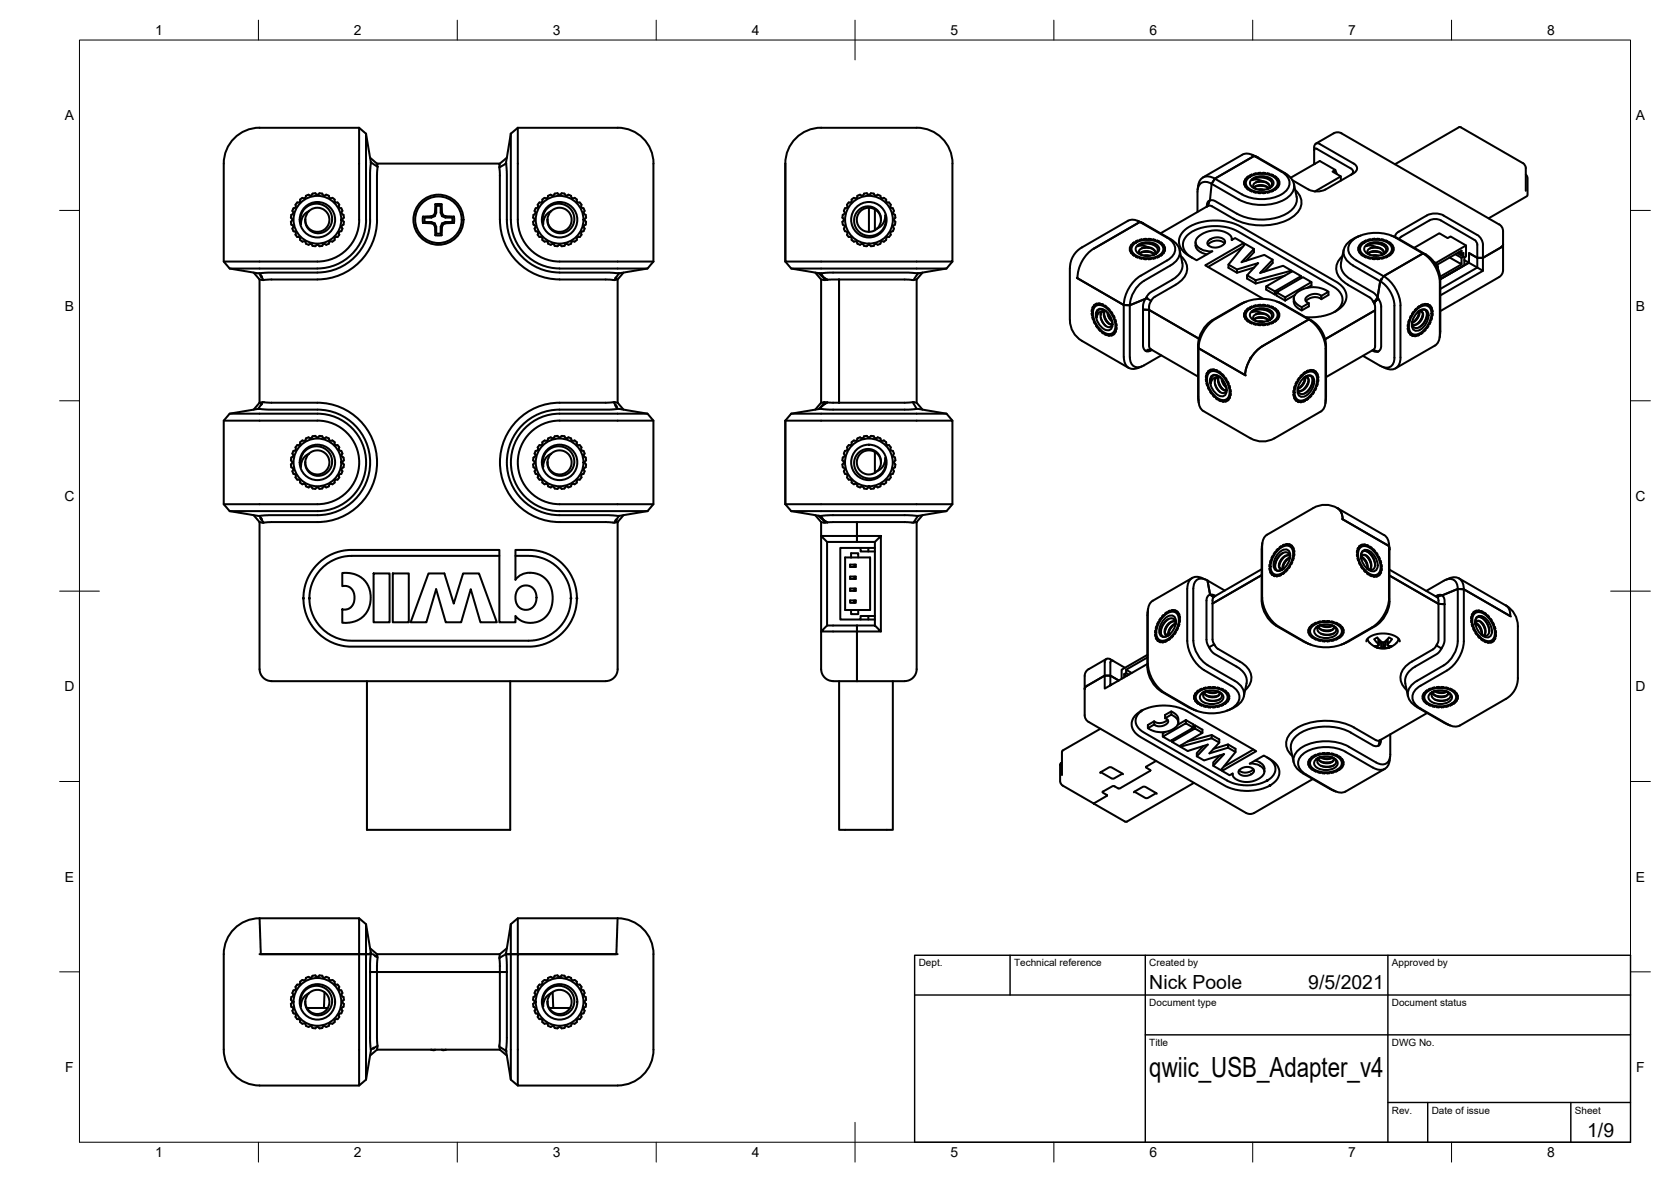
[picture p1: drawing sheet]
<svg xmlns="http://www.w3.org/2000/svg" width="420mm" height="297mm" viewBox="0 0 420 297" stroke-linecap="round" stroke-linejoin="round" font-family="sans-serif">
<defs><g id="words">
<text font-size="7" x="289" y="270.6">qwiic_USB_Adapter_v4</text>
<g font-size="4.9">
<text x="289" y="248.5">Nick Poole</text>
<text x="329" y="248.5">9/5/2021</text>
<text x="399.1" y="285.7">1/9</text>
</g>
<g font-size="3.5">
<text x="39" y="8.8">1</text>
<text x="89" y="8.8">2</text>
<text x="139" y="8.8">3</text>
<text x="189" y="8.8">4</text>
<text x="239" y="8.8">5</text>
<text x="289" y="8.8">6</text>
<text x="339" y="8.8">7</text>
<text x="389" y="8.8">8</text>
<text x="16.3" y="30.2">A</text>
<text x="411.3" y="30.2">A</text>
<text x="16.3" y="78">B</text>
<text x="411.3" y="78">B</text>
<text x="16.2" y="125.9">C</text>
<text x="411.2" y="125.9">C</text>
<text x="16.2" y="173.7">D</text>
<text x="411.2" y="173.7">D</text>
<text x="16.3" y="221.6">E</text>
<text x="411.3" y="221.6">E</text>
<text x="16.4" y="269.4">F</text>
<text x="411.4" y="269.4">F</text>
<text x="39" y="290.8">1</text>
<text x="89" y="290.8">2</text>
<text x="139" y="290.8">3</text>
<text x="189" y="290.8">4</text>
<text x="239" y="290.8">5</text>
<text x="289" y="290.8">6</text>
<text x="339" y="290.8">7</text>
<text x="389" y="290.8">8</text>
</g>
<g font-size="2.5">
<text x="231" y="242.9">Dept.</text>
<text x="255" y="242.9">Technical reference</text>
<text x="289" y="242.9">Created by</text>
<text x="350" y="242.9">Approved by</text>
<text x="289" y="252.8">Document type</text>
<text x="350" y="252.8">Document status</text>
<text x="289" y="262.9">Title</text>
<text x="350" y="262.9">DWG No.</text>
<text x="350" y="279.9">Rev.</text>
<text x="360" y="279.9">Date of issue</text>
<text x="396" y="279.9">Sheet</text>
</g>
</g></defs>
<!-- layer: Visible -->
<g fill="none" stroke="#000" stroke-width=".51">
<path d="M90.3 32.1h-25a9 9 0 0 0-9 9v24.6l1.4 1.8 7.6 1.2M90.3 32.1v23.1M90.3 32.1l1.7 1.5v21.6M92 33.6l1.2 7.2M93 39.6l1.8 1.5M127.4 39.6l-1.7 1.5M128.4 33.6v21.6M128.4 33.6l-1.2 7.3 .2 2.7v11.6M130.2 32.1h25.1a9 9 0 0 1 9 9v24.6M130.2 32.1v23.1M130.2 32.1l-1.8 1.5M206.5 32.1h24a9 9 0 0 1 9 9v24.6h-42v-24.6"/>
<path d="M206.5 32.1a9 9 0 0 0-9 9M312.4 38.9l-9.9 5.7M312.4 38.9a2.93 2.93 0 0 1 3 .3l6.8 3.9a3 3 0 0 1 2 2.9 3 3 0 0 1-2 2.9 10.9 10.9 0 0 1-9.9 0l-6.8-4a2.5 2.5 0 0 0-2.7-.5 2.5 2.5 0 0 0-1.5 2.3l-.2 1M314.7 38.9l1.5 .6M316.2 39.5l-.8-.3-9.9 5.7-.8 1.3-.5 4.2-.5 1.4 .6-.1 .5 .1 5.4 3.2M330.4 37.8l.2-.4h.5l8.9 5.2a.83 .83 0 0 1-.4 1.3M330.9 36.1l4.4-2.6 .8-.3 .8 .1 40 23.1 .7 .5 .3 1.2v9.8l-.3 1.2-.7 .5-14.7 8.6M366.9 32l-16.1 9.3M366.9 32h.5M367.4 32l15.8 9.2 .4 1v5.7M73.8 58.1l.5 .3a1.03 1.03 0 0 0 1 1.3 1.05 1.05 0 0 0 1.3 1 1.02 1.02 0 0 0 1.6 .6 1.02 1.02 0 0 0 1.6 .2 1 1 0 0 0 1.6-.2l.6 .2M76.1 53.1l.7-.9 1.1-.7 1.2-.3 1.4 .1 1.3 .6 .8 .6 .6 1.1 .3 1.1-.1 1.4-.8 1.4-1.2 .8-1.2 .3-1.4-.2-1.3-.9-.6-1.1-.1-1.3"/>
<path d="M76.1 53.1l-.5 1.6 .1 1.6M76.9 49.2l-.3 .6a1.02 1.02 0 0 0-1.3 1 1.02 1.02 0 0 0-1 1.3 1.02 1.02 0 0 0-.6 1.5 1.04 1.04 0 0 0-.2 1.6 1.04 1.04 0 0 0 .2 1.7v.2a.67 .67 0 0 0 .1 1M77.7 53.1l-.9 .5-.6 .7-.4 .9-.1 1.2M77.7 53.1a3 3 0 0 1 4.7 .7 3 3 0 0 1-1.9 4.4 3 3 0 0 1-3.7-3.1M77.7 53l-.8 1.2-.1 .9M82 48.9l-.6 .2a1 1 0 0 0-1.6-.2 1.02 1.02 0 0 0-1.6 .2h-.2a.67 .67 0 0 0-1.1 .1M82 48.9l.2 .1a.56 .56 0 0 1 .6 .6l.2 .2a1 1 0 0 1 1.3 1 1 1 0 0 1 1 1.3 1.01 1.01 0 0 1 .6 1.5l.1 .2a.66 .66 0 0 1 .5 .9M85.8 58.1l-.5 .3a1 1 0 0 1-1 1.3 1.03 1.03 0 0 1-1.3 1l-.2 .1a.66 .66 0 0 1-.8 .7M86.5 54.7l-.4 .5 .4 .5M86.5 55.7l-.1 .3a.54 .54 0 0 1-.4 .7l-.1 .4a.65 .65 0 0 1-.1 1M90.3 55.2a10.5 10.5 0 0 1-10.5 10.5M92.1 55.2a12.2 12.2 0 0 1-12.3 12.3"/>
<path d="M93.1 55.2a13.3 13.3 0 0 1-13.3 13.3M93.2 40.8l1.7 1.1M93.2 40.8l-.2 2.5v11.9M93.2 40.8h.1M94.8 55.2a15 15 0 0 1-15 15M94.9 41.9l-.1-.8h30.9l-.2 .9 .2 1.4v11.8M94.9 41.9l-.1 13.3M106.4 54.4v1.6M106.4 56l2 .1M106.4 54.4l.4 .3M106.8 54.7v1.1M108.4 56.1l.1-.3 .8 .3"/>
<path d="M108.4 54.4l.1 .3M108.4 54.4h-2M108.4 56.1l.7 .3 .3 .7 .3-.1v1.7l-.2 .4M108.5 55.8h-1.7l-.4 .2M109.1 56.4l.2-.3 .4 .9M109.1 54.1l.2 .2M109.4 53.4l.3 .1M109.4 57l.1 2.1M109.4 53.4l-.3 .7-.7 .3M109.5 51.3l-.1 2.1M110.8 51.8h-1.1M110.8 58.7h-1.1"/>
<path d="M110.8 57l.3 .1M111 51.4l-.2 .4v1.7l.3 .8 .9 .4h1.7M111 51.3h-1.5l.2 .5v1.7l-.4 .8-.8 .4h-1.7M111 51.3l.1 2.1 .3 .7M111.1 53.4l-.3 .1M111.1 57l-.1 2.1h-1.5M111.1 56.1l.3 .3M111.4 54.1l-.3 .2M111.4 56.4l-.3 .7M111.4 54.1l.7 .3M112 55.8l.1 .3M112.1 54.4l-.1 .3"/>
<path d="M112.1 54.4h2M112.1 56.1l-.7 .3M113.7 54.7v1.1M114.1 56l-.4-.2h-1.7l-.9 .3-.3 .9v1.7l.2 .4M114.1 54.4l-.4 .3M114.1 56l-2 .1M114.1 54.4v1.6M125.7 55.2a15 15 0 0 0 15 15l12.8 .1a1.01 1.01 0 0 0 1.5-.8l.6-.8M127.2 41.2l-1.6 .9M127.4 55.2a13.3 13.3 0 0 0 13.3 13.3M128.5 55.2a12.2 12.2 0 0 0 12.2 12.3M130.2 55.2a10.5 10.5 0 0 0 10.5 10.5h23.6"/>
<path d="M134 55.7l.1 .3a.53 .53 0 0 0 .4 .7l.1 .4a.67 .67 0 0 0 .1 1M134.1 54.7l.3 .5-.3 .5M134.7 58.1l.5 .3a1.03 1.03 0 0 0 1 1.3 1.03 1.03 0 0 0 1.3 1 1.02 1.02 0 0 0 1.6 .6 1.02 1.02 0 0 0 1.6 .2 1.02 1.02 0 0 0 1.6-.2h.3a.67 .67 0 0 0 1-.1M137 53.1l.7-.9 1.3-.8 1.3-.2 1.1 .1 1.3 .6 .8 .6 .7 1.2 .2 1.3-.2 1.3-.7 1.2-1 .7-1.4 .4-1.5-.3-1.3-.9-.5-1.1-.1-1.2M137 53.1l-.5 1.6 .1 1.6M138.6 53.1l-1 .6-.5 .7-.4 .8-.1 1.2M138.6 53.1a3 3 0 0 1 4.7 .7 3 3 0 0 1-1.9 4.4 3 3 0 0 1-3.7-3.1M138.6 53l-.8 1.2-.1 .9M143.6 49.2l.3 .6a1 1 0 0 1 1.3 1 1.03 1.03 0 0 1 1 1.3 1.02 1.02 0 0 1 .6 1.5 1.02 1.02 0 0 1 .2 1.6 1.02 1.02 0 0 1-.2 1.7v.2a.65 .65 0 0 1-.1 1M143.6 49.2l-.2-.1a.52 .52 0 0 0-.8 0h-.3a1.02 1.02 0 0 0-1.6-.2 1.02 1.02 0 0 0-1.6 .2 1.01 1.01 0 0 0-1.6 .7 1 1 0 0 0-1.3 1 1.03 1.03 0 0 0-1 1.3 1.02 1.02 0 0 0-.6 1.5l-.1 .2a.68 .68 0 0 0-.5 .9M146.7 58.1l-.5 .3a1.03 1.03 0 0 1-1 1.3 1.03 1.03 0 0 1-1.3 1l-.3 .5M197.5 41.1v24.6l1.4 1.8 7.6 1.2"/>
<path d="M212.5 58.1l.5 .3a1 1 0 0 0 1 1.3 1.03 1.03 0 0 0 1.3 1l.2 .1a.67 .67 0 0 0 .8 .7M216.3 48.9l-.3 .1a.52 .52 0 0 0-.5 .6l-.2 .2a1 1 0 0 0-1.3 1 1 1 0 0 0-1 1.3 1.01 1.01 0 0 0-.6 1.5 1.02 1.02 0 0 0-.2 1.6 1.02 1.02 0 0 0 .2 1.7v.2a.67 .67 0 0 0 .1 1M216.3 48.9l.6 .2a1 1 0 0 1 1.6-.2 1.02 1.02 0 0 1 1.6 .2 1.04 1.04 0 0 1 1.6 .7l.5-.1M218.5 52.2v6.1M220 52.6v5.3M221.5 55.3l-.2 .9-.7 1.2M221.5 55.3l-.1-1.3-.7-1.1-1-.7-1.2-.3-1.5 .2-1.1 .7-.7 .9-.4 1.5 .1 1.2 .4 1.1 .6 .7 1.1 .7 1 .3 1.3 .1 1.2-.4 .9-.6a3.9 3.9 0 0 0 1.2-4.2l-.1 1-.4 .9-.7 .9-.8 .5M221.5 55.3v-.5a3 3 0 0 0-4.1-2.4 3 3 0 0 0-1.5 4.4 3 3 0 0 0 4.7 .6M222.2 49.7l.2 .1a.54 .54 0 0 1 .4 .8l.2 .2a1.02 1.02 0 0 1 1 1.3 1.04 1.04 0 0 1 .6 1.5l.1 .2a.67 .67 0 0 1 .4 .9M224.5 58.1l-.5 .3a1.03 1.03 0 0 1-1 1.3l-.2 .2a.69 .69 0 0 1-.6 .8M225.1 55.7v.3a.51 .51 0 0 1-.4 .7l-.1 .4a.68 .68 0 0 1-.1 1M225.1 54.7l-.3 .5 .3 .5"/>
<path d="M286 55.5l1.5 .6M286.6 55.8l6.9 3.9a3 3 0 0 1 2 2.9 3 3 0 0 1-2 2.9l-6.7 3.8M286.6 55.8l-11.6 6.7M286.6 55.8l-1.1-.5a2.46 2.46 0 0 0-1.9 .2l-11.6 6.7M287.5 56.1l-.9-.3-11.6 6.7M287.5 56.1l6.8 4M303.7 51.8l-11.9 6.8M303.9 50.9l-.4 1zM304.2 50.4l-.5 .4-.3 1.2M304.7 46.2a2.16 2.16 0 0 0-2.5-.3 2.16 2.16 0 0 0-1.1 2.3v5.1M305.5 44.9l9.9-5.7 7.6 4.3a3.6 3.6 0 0 1 2 4.7 9.1 9.1 0 0 1-8.3 3.3 11.7 11.7 0 0 1-5.2-1.4l-6.8-3.9zM312.9 45.5l-.1 .3 .2 .2-.2 .2 .1 .3"/>
<path d="M312.9 45.5l.2-.1a.66 .66 0 0 1 .5-.8l.1-.2 1.1-.5 2.1-.5 2.3 .3 1.4 .6 .3 .3a.7 .7 0 0 1 .5 .8l.3 .3-.2 .2a.53 .53 0 0 1-.2 .8l.2 .1-.6 .4v.2M312.9 46.5l.3 .1-.1 .2 .1 .3 .4 .1v.2M313.6 47.4l.7 .3v.2M313.8 44.8a5.6 5.6 0 0 1 7.3 .4 1.95 1.95 0 0 1-1.6 2.7 5.6 5.6 0 0 1-6-1.2 1.51 1.51 0 0 1 .3-1.9zM314.3 47.9l.8 .2 .2 .2M314.7 45.1a4 4 0 0 1 5.4 .5 1.8 1.8 0 0 1-1.9 2l-1.3 .1a2.51 2.51 0 0 1-2.6-1.7zM314.8 45.3l.5-.4 1.2-.4h1l1.3 .4 .7 .5 .3 .8-.3 .7-.8 .6M315.3 47.1l.7-.5 1.3-.1 .9 .2 .8 .6M315.3 48.3l1.6 .3 2.3-.3M315.4 47.2l.6-.4 1.1-.2 1 .2 .9 .6M315.9 45.8l-.5 .2-.3 .6 .2 .5 .5 .4M315.9 45.8l.9-.2 1.3 .2 .9 .5 .3 .7"/>
<path d="M316 45.7h2M316 46.8h2M316.3 47.6l1.6 .1M316.7 47.7h.8M317.3 45.5l-1.4 .3M319.6 45.5l-1-.6-1.4-.3-1.4 .1-1 .6 1.6-.1 2.3 .8a1.08 1.08 0 0 1 .5 1.2M320.2 47.9l-.8 .2-.2 .2M320.9 47.4l-.7 .3v.2M324.5 44.7l7.4-4.2 3.8 2.2-.7 .4 2.1 1.2-6.5 3.8M325 45.3l4 2.3M325.4 46.3l.6 3.2a4.2 4.2 0 0 1-2.8 4.4 14 14 0 0 1-12.2-.2l-5.7-3.3h-1.1M325.7 47.8a3.9 3.9 0 0 1-.3 6.4 15.2 15.2 0 0 1-15.2 .8"/>
<path d="M329 47.6l1.2 .4 1.3 .1 1.8-.5M330.4 41.3v-.2l.2 .1-.2-.1v-3.3a1.45 1.45 0 0 1 .6-1.8l.9 .2 8.5 4.9a1.29 1.29 0 0 1 .8 1.2 1.29 1.29 0 0 1-.8 1.2M335.7 42.7l.5 1.1M337.1 44.3v1.1M340.3 43.5l-7 4.1M342.1 59.2a5.8 5.8 0 0 0-4.2 3.7 3.7 3.7 0 0 0 2.3 3.8l6.8 4M345.7 60h.6M349.8 59.2l1.9 .8M350.9 59.7l6.9 4a9.4 9.4 0 0 1 4.2 7.3v13.1l-.1 1.2a2.46 2.46 0 0 1-1.1 1.6M350.9 59.7a10.6 10.6 0 0 0-10.7 .6 2.93 2.93 0 0 0-1.2 2.8 2.93 2.93 0 0 0 2 2.3l6.9 4 9.9-5.7 .8 .3M351.7 58.2a1.44 1.44 0 0 0-.9 1.4M352.4 59.5l7-4.1 1-.3 1.4 .1 9.2 5.3 .5 1v3.3l-2.1-1.2-.1 2.4 2.2 1.2"/>
<path d="M352.4 59.5l-.6 .6M358.7 54.2l-7.1 4.1M358.7 54.1l1.2-.4h1.3l1.8 .4M363 54.2l8.5 4.9M371.5 59l1 1.1 .4 1.4M383.6 43.8l.5 .9-.1 4.5-9.7 5.7M56.3 65.7h23.5M57.7 67.5h22.1M63.8 68.5l1.5 1.7M65.3 68.7l1 1.7-1-.2M65.3 70.2v31M79.8 68.5h-12.6l-1.9 .2"/>
<path d="M79.8 70.2h-12.1l-1.4 .2M140.7 68.5h12.6l2.3 .2M155 69.7h.1M155.3 70.2v31M155.6 68.7h.1M156.8 68.5l-1.5 1.7-.8 .2M162.8 67.5l-7.2 1.2M164.3 65.7l-1.5 1.8h-22.1M205 68.5l1.5 1.7 1 .2M206.5 68.7l.5 1-1.1-1 .9 .8 1.2 .8M206.5 70.2v31l-1.5 1.7M206.5 68.7l1.9-.2h20.1l2.3 .2"/>
<path d="M207 69.7l1 .6h-.2a.46 .46 0 0 1-.7-.4zM211 70.2l-3 .1M211 70.2v31M222.2 60.7h-.5a1.05 1.05 0 0 1-1.6 .6 1.02 1.02 0 0 1-1.6 .2 1 1 0 0 1-1.6-.2l-.6 .2M230.5 70.2v31M230.8 68.7h.1M230.8 68.7l-.6 .8a1.19 1.19 0 0 1-1.7 .8l-17.5-.1M232 68.5l-1.5 1.7-.8 .2M238 67.5l-7.2 1.2M239.5 65.7l-1.5 1.8h-39.1M269 67.4v13.1M270.8 69.8l11.8 6.9h1.5"/>
<path d="M270.8 69.8l.1 .1M270.9 69.9l11.7 6.8h1.5l3.9-1.6M272 62.2a6 6 0 0 0-3 5.2M274.5 78.2l.3 2M274.5 77.8v.4M274.7 77.4v.4l-.2 .1M274.8 77.1l-.1 .3M275 62.5a9.1 9.1 0 0 0-4.1 7.4M275.4 77a2.55 2.55 0 0 1 3.3 .9 5.3 5.3 0 0 1 1.5 5.3 1.95 1.95 0 0 1-3.1 0 5.6 5.6 0 0 1-2-5.8zM275.8 78a1.8 1.8 0 0 1 2.8 .7l.7 1a2.51 2.51 0 0 1-.2 3.2 2.73 2.73 0 0 1-3.1-2 3.2 3.2 0 0 1-.2-2.9zM275.9 76.3l.1 .1a.65 .65 0 0 1 1 .1v-.1l.6 .5 .3-.1 .5 .6 .3 .1M275.9 76.3l-.3 .1v.1a.55 .55 0 0 0-.7 .7l-.1-.1"/>
<path d="M275.9 78.1l.5-.3 .6-.1 1.1 .6M276 78.1l-.3 .7 .1 1M276.2 77.9l-.4 .8-.1 1.1M276.8 79.1l.3 1.6 1.1 1.3 .5 .2 .6-.1 .3-.5v-.8M276.8 79.8l.4 1.1 .8 1M277 78.4l.2-.2-.4 .9zM277.7 78.1l-.1 1.2 .4 1.2 .8 .9 .8 .1M277.7 79.4l1 1.7M277.8 78.1l-.2 .9 .4 1.3 .9 1 .7 .2M278 78.2h-.6l-1 .3-.4 .5-.3 .8M278.4 78.6l.3 1.1 .9 1.1M278.6 78.7l.4 1.2 .6 .7"/>
<path d="M278.6 78.9l1 1.7M278.7 77.5l.9 1.1 .9 1.8M284.1 76.7v13.1M284.8 64l.7 .3 .1 .2M284.8 61.1l.1 .1a.67 .67 0 0 0-.6 .9l-.2 .2 .2 .3-.2 .3 .3 .3-.1 .2 .2 .3 .4 .1-.1 .2M285.1 61.4a5.6 5.6 0 0 1 7.2 .4 1.95 1.95 0 0 1-1.6 2.7 5.6 5.6 0 0 1-6-1.2 1.51 1.51 0 0 1 .4-1.9zM285.6 64.5l1.4 .5M285.6 60.6l-.1 .3-.7 .2M285.9 61.7a4 4 0 0 1 5.5 .4 1.8 1.8 0 0 1-1.9 2.1l-1.3 .1a2.51 2.51 0 0 1-2.7-1.7zM286 61.9l.6-.4 1.2-.4h1.1l1.1 .4 .8 .5 .3 .8-.3 .7-.8 .6M286.6 63.7l.8-.5 1.1-.1 1.1 .3 .7 .5M286.6 63.8l.9-.5 .8-.1 1.3 .3 .6 .5"/>
<path d="M286.8 69.3a9.4 9.4 0 0 0-4.2 7.3v13.1a2.52 2.52 0 0 0 .9 2.5 2.52 2.52 0 0 0 2.7 .2l.9-.3M287 60.2l-1.4 .4M287.1 65l1.1 .2M287.1 62.4l-.5 .3-.2 .5 .2 .5 .5 .4M287.1 62.4l1-.2 1.2 .2 1 .6 .2 .6M287.3 62.3h2M287.3 63.4h2M287.4 77.8l1.5 .1 12.6 7.2M287.4 77.8v9.1a1.19 1.19 0 0 0 .8 1.2l1.1-.3M287.5 64.2l1.7 .1M288 64.3h.7M288 75.1l-.5 1.3-.1 1.4"/>
<path d="M288 75.1l-3.9 1.6M288.2 60l-1.1 .1M288.2 60l1.2 .1 1.6 .4M288.3 74.9h.1M288.4 74.9v.1M288.5 62.1l-1.4 .3M288.5 75.1l1 .5-.6 1.3v10.1l.2 .5 12.1 7.1M290.8 62l-.9-.5-1.5-.3-1.3 .1-1.1 .6 1.5-.1 1.9 .5 .6 .3a1.06 1.06 0 0 1 .5 1.2M291 64.7l-1.7 .4-1.1 .1M291 60.5l1.2 .6M291.4 64.5l-.4 .2M292.2 64l-.7 .3-.1 .2"/>
<path d="M292.2 61.1l-.1 .1a.72 .72 0 0 1 .6 .9l.2 .2-.1 .2a.53 .53 0 0 1-.2 .8l.1 .1-.5 .4v.2M294.3 66.7l-6.7 3.9a7.8 7.8 0 0 0-3.5 6.1M294.3 60.1a3.6 3.6 0 0 1 2 4.7l-1.2 1.3-.8 .6M295.6 71.6l-5.3 3-.8 1M296.6 62.9l.7 3.2a4.2 4.2 0 0 1-2.5 4.2l-5.6 3.2-1.2 1.6M296.9 64.4a3.9 3.9 0 0 1-.4 6.5l-.9 .7M299.8 64.8l-1-.7-.8-.8-.5-1-.1-.7 .1-.9 .5-1 1.7-1.4 2.2-1 3.1-.5 2.7 .2 2.6 .7 25.7 14.8 1.2 1.5 .4 1.5-.5 1.4-1.6 1.5M300.6 60.8l.1 1.2 .4 .8 1.2 .8 1.2 .3M303.8 60.6l1-.7 1.4-.3 1.3 .4 .4 .3 .1 .5-.2 .5-.8 .6-1.6 .3-.7-.1-.9-.5-.2-.5zM307.9 61.2l-.8-.6-1.2-.1-1.3 .3-.9 .7M308.9 66.5v.8l2.1 1.2 4.3-1.3M309.7 60.1v.2"/>
<path d="M311 67.7v.8M312.4 62.1l-8.6 5M312.7 61.1v.6M313.1 61.3l2.2 1.3-3.2 3.3 5.8-1.8 2.1 1.2-3.2 3.3 5.8-1.8 2.1 1.2-9 2.4-2.1-1.2 2.8-3.1-5.4 1.6-2.1-1.2zM313.4 75.8l-1.6 .7-7 4a7.9 7.9 0 0 0-3.5 6.1M313.6 69.2v.8l2.1 1.3 7.3-2M313.8 77.9a5.6 5.6 0 0 1 7.2 .5 1.95 1.95 0 0 1-1.6 2.7 5.6 5.6 0 0 1-6-1.2 1.51 1.51 0 0 1 .4-2zM314.6 78.3a4 4 0 0 1 5.5 .4 1.8 1.8 0 0 1-1.9 2.1l-1.3 .1a2.51 2.51 0 0 1-2.6-1.7zM314.7 78.5l1.3-.2 1.2 .4M314.7 78.5l1-.6 1.4-.1 1.4 .2 1 .6M315.3 76.8l-1.4 .7-.3 .3a.68 .68 0 0 0-.6 .8l-.2 .2 .2 .2a.53 .53 0 0 0 .1 .9l-.1 .1 .6 .4v.2l.6 .3 .1 .2 2.1 .6M315.3 62.6v.8l-2.1 2.2"/>
<path d="M315.7 70.4v.9M316 78.9h2M316 80h2M316.5 77.7l1.9 .2 1.2 .8 .2 1-.4 .5-.7 .5M316.5 77.7l-1.2 .3-.5 .4M316.9 76.6l-1.6 .2M316.9 76.6l2.3 .2M317.2 78.7l1.5 .5a1.06 1.06 0 0 1 .5 1.2M317.3 78.6l-1.5 .4M317.7 75.1l-14.7-8.4 9.7-5.6-2.1-1.3-.9 .5v-.5l-.3-.6-1.5-.9-1.2-.4h-1.5l-2.1 .5-1.9 1.2-.6 1.2 .2 .7 .4 .5a4.4 4.4 0 0 0 3.6 1.1l-3.9 2.3-2.4-1.4-1.4-1.3-.7-1.8 .3-1.5 .7-1.1 1.1-1 1.1-.6 1.9-.7 3.4-.6 2.6 .1 2.1 .5 2.4 .9 24.1 14 1.7 1.5 .7 1.3v1.5l-.7 1.4-1.3 1.2-1.7 1-2 .6-2.3 .3h-2.2M318.4 72l6.6-3.9 2.2 1.3-6.7 3.8zM318.4 72v.8l2.1 1.2 .5-.2"/>
<path d="M319.2 76.8l.1 .2h.4M319.7 77l.4 .3a.96 .96 0 0 1 .9 .7h.2M320 65.3v.8l-2.1 2.1M320.5 73.2v.8M321 73.5l6.6-3.9 2.2 1.3-6.6 3.8zM321 73.5v.8l2.2 1.2M321.1 75.8l1.6 .7 7.1 4.1M321.2 78l.2 .3M321.4 78.3l-.1 .2 .3 .2 .1 .3-.2 .2 .2 .2-.4 .4 .1 .2M323.2 74.7v.8M324.7 68v.3M325.3 75v.9l.2 .7 .8 .8 1 .6 1.8-1v-.8"/>
<path d="M325.6 74.1l-2.4 1.4M325.9 73.7l2-1.2 2.1-.3 2.1 .2 1.9 .9-1.8 1.1-1.2-.5-1.2 .1-.8 .3-.6 .6-.2 .5 .3 .4 .6 .4-1.8 1-1.1-.7-.7-.9-.1-1zM327.2 69.4v.5M327.3 77.2v.8M329.8 70.9v.8l-1.1 .6M332.2 74.4v.8M334 73.3v.8l-1.8 1.1-.7-.4-1.2-.1-1.1 .3-.8 .7M337.6 64.3a3.9 3.9 0 0 0 .4 6.6l6.5 3.9 .8 1.1M337.8 62.8l-.6 3.2a4.1 4.1 0 0 0 2.5 4.3M339.7 70.3l6.1 3.6 .9 1.3-1.4 .7 .3 .4M342.6 61.3a5.6 5.6 0 0 1 7.2 .5 1.95 1.95 0 0 1-1.6 2.7 5.6 5.6 0 0 1-6-1.2 1.51 1.51 0 0 1 .4-2zM343.4 61.7a4 4 0 0 1 5.5 .4 1.8 1.8 0 0 1-2 2.1l-1.2 .1a2.51 2.51 0 0 1-2.7-1.7z"/>
<path d="M344 60.3l-1.4 .6-.3 .3a.68 .68 0 0 0-.5 .8l-.3 .4 .2 .1a.55 .55 0 0 0 .2 .8l-.1 .1 .2 .3 .3 .1v.2l.3 .2 .4 .1 .1 .2 2 .6M344 63.7l.8-.5 1.1-.1 1.1 .3 .7 .5M344.1 63.8l.7-.5 1.3-.1 .9 .3 .7 .5M344.6 62.4l-.6 .4-.2 .4 .1 .4 .7 .5M344.6 62.4l1.1-.2 1.3 .2 .7 .6 .3 .5M344.8 62.3h1.9M344.8 63.3l1.9 .1M345 64.2h1.6M345.1 65.1h1.7M345.2 61.1l1.8 .1 1.3 .9 .3 .5-.1 .5-.3 .5-.8 .5M345.3 61.1l-1.2 .3-.6 .4M345.4 64.3h.8"/>
<path d="M345.6 76.3l.2 1.7M345.6 60l-1.6 .2M345.8 78v9.2l-.2 .5-12.2 7.1M345.8 78l-12.6 7.2M346 62.1l.9 .2 .7 .4a.96 .96 0 0 1 .3 1.1M346 62l-1.4 .4M346.3 60l1.6 .2M346.7 75.2l.6 1.7v10a1.53 1.53 0 0 1-.8 1.5M347 70.7l-.6 4-.8 1.6M347.1 70.7a7.8 7.8 0 0 1 3.5 6.1v13.1a2.14 2.14 0 0 1-1 2.3 2.14 2.14 0 0 1-2.5-.3M347.2 70.4h.1M347.9 69.4a9.4 9.4 0 0 1 4.2 7.3v13.1a2.49 2.49 0 0 1-.9 2.6 2.49 2.49 0 0 1-2.7 .2l-.9-.4"/>
<path d="M347.9 60.3l1.4 .6M348.3 62l-1-.5-1.4-.3-1.4 .1-1 .6 1.1-.2 1.4 .4M349.3 64.2l-1.4 .7-1.1 .2M349.4 60.9l.3 .2M349.7 61.1l-.1 .3h.4l.2 .3-.2 .2 .3 .2M349.7 64l-.3 .2M350.3 63l-.3 .2 .2 .2-.6 .4 .1 .2M350.4 62.1v.3l-.2 .2 .2 .2v.2M351.7 60l6.9 4M354.7 79.4l-.6 1.5-.2 1.6M355 78.9l-.3 .5M355 78.9l1.5-1.7 1.2-.7v.1a.7 .7 0 0 1 1-.1l.3-.1 .1 .3a.52 .52 0 0 1 .7 .6l.2 .1v.5l.2 .1v.3l-.3 2.1"/>
<path d="M356 78a2.55 2.55 0 0 1 3.3-.9 3.7 3.7 0 0 1-.2 4.5l-.4 .6a3.5 3.5 0 0 1-3.4 1.8 2.55 2.55 0 0 1-.8-3.3l.6-1.4zM356.2 78.8a1.8 1.8 0 0 1 2.7-.6 3.9 3.9 0 0 1-2.9 4.9 1.8 1.8 0 0 1-.8-2.7zM356.6 78.4l-.2 .1M356.6 78.4l.5-.3 .4 .1 .3 .7-.1 1-.5 .9-.8 .7-.8 .2-.5-.1M356.6 78.3a1.35 1.35 0 0 1 1.8-.3l.4 .6v1l-.5 1.2-.8 1-1 .6h-.8l-.5-.5-.1-1M356.8 78.9l-1 1.6M356.8 78.3l-.4 1.5-.7 .9-.6 .3M356.9 78.3l-.1 .9-.4 .8-.7 .8-.6 .3M357.5 78.3l.2 .9-.4 1.2-1.1 1.1-1.1 .1M357.5 78.3l-.4-.1-.5 .2M357.7 79.4l-1 1.7M358.5 78.1l.3 1.1-.4 1.2-.8 1.2-.8 .7"/>
<path d="M358.6 64l-.8-.3-9.9 5.7-.9 1.3-.6 4-.8 1.6M358.6 64a7.8 7.8 0 0 1 3.6 6.2M360.6 65.9l.2 .1M360.9 66l.5 .5 .1 1M360.9 66.2l.4 .9M361 66.1l7.6-4.4v2.8l-.4 .2v2M362.2 70.2v13l-.2 1.6M365.9 63.9l1.6 .9v1.6l-3-1.7M366.4 63.6l1.6 .9M366.8 63.4l.7 .4v-.8l-6.2 3.5M367.5 63.8l.5-.3v1l-.5 .3M367.5 66.4l-5.4 3.1"/>
<path d="M368.6 61.7l-3.9-2.3-.7 .4-2.1-1.2-6.3 3.7M369.3 66l-7.1 4.2M371.5 67.2l1.4 .9-10.7 6.1M371.5 67.2v-2.4h1.4v3.3M371.5 67.2l-9.3 5.4M372.9 61.5v3.3l4.4-2.6-4.4 2.6h-1.4l-2.1-1.2-.1 2.4-1.1-.6M377.9 61.4l-.1 .4-.5 .4M269 80.5a6 6 0 0 0 3 5.1M272 85.6l11.8 6.9M274.8 80.3l.4 1M275.3 81.3l.3 .6M275.6 81.9l1.4 1.6 .6 .3 .3 .3h.4a.7 .7 0 0 0 1 .1l.3 .1 .1-.2a.55 .55 0 0 0 .6-.6l.2-.1v-.5l.2-.1 .1-.4"/>
<path d="M280.5 80.4l.3 1.4M280.8 81.9l-.2 .1 .2 .4M289 87.9h.1M289.7 88l-1 .3-.7-.1M292 89.3l-4.4 2.5a2.16 2.16 0 0 1-2.5 .3 2.16 2.16 0 0 1-1-2.3M301.2 86.6l.2 .9 11.7 6.8M301.2 86.6l.1 13.1 .1 1.5M304.1 93.6a2.55 2.55 0 0 1 3.3 .9 5.3 5.3 0 0 1 1.5 5.3 1.95 1.95 0 0 1-3.1 0 5.6 5.6 0 0 1-2-5.8zM304.5 94.6a1.8 1.8 0 0 1 2.8 .6l.7 1.1a2.51 2.51 0 0 1-.2 3.2 2.73 2.73 0 0 1-3.1-2 3.2 3.2 0 0 1-.2-2.9zM304.7 94.7l.5-.4h.4l1.2 .6M304.7 94.7l-.3 .7 .1 .9M304.9 94.5l-.5 .9 .1 1"/>
<path d="M305 99.4l.3 .3M305.3 99.7l1.3 1 .3 .1 .2-.1 .3 .2M305.5 95.7l.3 1.6 1.1 1.3 .5 .2 .6-.2 .3-.5v-.7M305.5 96.4l.4 1 .8 1.1M305.9 94.8l-1 .5-.4 1.1M305.9 94.8l-.3 .3-.1 .6M305.9 94.8l-.4 .9M306.4 96l1 1.7M306.4 94.7l-.2 1 .4 1.2 .8 1 .9 .2-.7-.3-.8-.9-.5-1.3 .2-.9M306.7 94.7l-.8 .1M307.1 95.1l.4 1.3 .8 1M307.3 95.3l.3 1 .7 .9-1-1.7"/>
<path d="M307.4 94.1l-1.3-1h-.4a.7 .7 0 0 0-1-.1l-.3-.1-.1 .2a.55 .55 0 0 0-.7 .6h-.1l-.1 .6-.2 .3 .2 1.8 .5 1.5 1 1.5M307.4 94.1l1 1.2M308.4 95.3l.3 .6M308.7 95.9l.6 1.5M309.3 97.4l.2 1.6M309.3 99.8l-.1 .3M309.5 99l-.1 .4-.2 .1 .1 .3M315.3 80.3l.7-.5 1.1-.1 1.2 .3 .7 .5M315.4 80.4l.7-.5 1.2-.1 .9 .3 .7 .4M316.2 80.8h1.7M316.4 81.7h.5M316.7 80.9h.7"/>
<path d="M317.5 87a9.4 9.4 0 0 0-4.4 7.3l-11.7-6.8v13.1l.1 1.2a2.46 2.46 0 0 0 1.1 1.5l11.8 6.9a6.1 6.1 0 0 0 6-.1l11.6-6.7M318.1 81.7h-1.2M319.2 81.5l-1.1 .2M319.2 80.1l-.2-.5-.8-.6-.7-.2h-1.1l-.8 .3-.5 .5 .1 .6 .6 .5M319.7 81.3h-.4l-.1 .2M321.2 80.3h-.2a.96 .96 0 0 1-.9 .7l-.4 .3M321.4 80l-.2 .3M325.2 99.1l.1 .4 .2 .1v.6M325.5 97.1l-.3 2M326 96l-.5 1.1M326.3 95.5l-.3 .5M327.2 94.6a2.55 2.55 0 0 1 3.4-.9 3.7 3.7 0 0 1-.2 4.5l-.5 .6a3.5 3.5 0 0 1-3.3 1.8 2.55 2.55 0 0 1-.9-3.3l.6-1.4z"/>
<path d="M327.4 95.4a1.8 1.8 0 0 1 2.8-.6 3.9 3.9 0 0 1-2.9 4.9 1.8 1.8 0 0 1-.8-2.7zM327.8 95l-.1 .1M327.9 95l.7-.3 .4 .4 .1 .7-.2 .7-.5 .9-.7 .7-.8 .2-.5-.1M328 95.5l-.9 1.6M328.1 94.9l-.4 1.5-.8 .8-.6 .4M328.2 94.9l-.1 .7-.4 1-.6 .7-.8 .4M328.7 94.9l.2 .3 .1 .6-.4 1.1-1.1 1.1-1.1 .2M328.8 94.9l-.5-.1-.5 .2M329 96l-1 1.6M329.1 80.3l-6.9-4a10.9 10.9 0 0 0-9.9 0l-6.7 3.9a9.3 9.3 0 0 0-4.2 7.3l-.2-.9M329.1 80.3l-11.7 6.7M329.1 80.3a9.4 9.4 0 0 1 4.2 7.3l-.1 14.3a2.46 2.46 0 0 1-1.1 1.5"/>
<path d="M329.3 94.4l.6 .5 .2 .9-.5 1.5-.6 .9-1.1 .7-.8 .1-.7-.7-.1-.8M329.3 94.4l-.7 .1-.7 .4M329.4 99.8l-1.3 1-.3 .1-.2-.1-.3 .2M329.8 94.7l.2 .8-.2 1.3-.9 1.3-.9 .8M329.8 80.6l-.7-.3-11.7 6.7M329.8 80.6a7.8 7.8 0 0 1 3.6 6.1v13.1l-.2 1.6M331.2 93.8l-.2 .1a.52 .52 0 0 0-.6-.6l-.1-.3-.3 .1a.68 .68 0 0 0-1 .1h-.2l-1 .6-1.5 1.7M331.2 97l-.8 1.6-1 1.3M331.2 93.8l.3 1.1M331.5 95l-.3 2M342.7 89.4l4.4 2.6M345 88.1l.9 .3h.6"/>
<path d="M345.2 88l1.3 .4M354 82.5l.1 .4a.66 .66 0 0 0 .4 .9l.1 .3h.3a.54 .54 0 0 0 .8 .2l.2 .2 .3-.2a.97 .97 0 0 0 1-.5l.9-.5M359.9 80.4l-.8 1.6-1 1.3M360.8 86.9l-9.9 5.7M56.3 105.7h23.5M57.7 104h22.1M64.9 102.8l-7.2 1.2-1.4 1.7v21M64.9 102.8h.1M64.9 102.8l2.3 .1h12.6M65.3 101.2l-1.5 1.7M65.6 101.8h.1M66 101.1l-.7 .1"/>
<path d="M73.8 113.3l-.1 .2a.52 .52 0 0 0 0 .9v.2a1.04 1.04 0 0 0-.2 1.6 1.04 1.04 0 0 0 .2 1.6 1.02 1.02 0 0 0 .6 1.6 1.03 1.03 0 0 0 1 1.3 1.03 1.03 0 0 0 1.3 1 1.01 1.01 0 0 0 1.6 .6l.2 .1a.68 .68 0 0 0 .9 .5M76.8 116.1l.1 1.3 .7 1.1 1 .8 1.1 .3 1.4-.2 1.2-.6 .8-1.1 .4-1.4-.1-1-.4-1.1-.6-.9-1.1-.8-1.1-.3h-1.2l-1.2 .4-.9 .5a3.8 3.8 0 0 0-1.2 4.2M76.9 110.2l-.3 .5a1.05 1.05 0 0 0-1.3 1 1.02 1.02 0 0 0-1 1.3l-.5 .3M77.7 114l-.9 .6-.6 .7-.4 1-.1 1M77.7 114l1.1-.6a3 3 0 0 1 3.9 2.1 3 3 0 0 1-2.6 3.7 3 3 0 0 1-3.3-3.1M77.7 114l-.8 1.2-.1 .9M79.8 101.2h-12.7a1.01 1.01 0 0 0-1.6 .7l-.6 .9M79.8 101.2a15 15 0 0 1 15 15 15 15 0 0 1-15 15M79.8 105.7a10.5 10.5 0 0 1 10.5 10.5 10.5 10.5 0 0 1-10.5 10.5M79.8 104a12.2 12.2 0 0 1 12.3 12.2 12.2 12.2 0 0 1-12.3 12.2M79.8 102.9a13.3 13.3 0 0 1 13.3 13.3 13.3 13.3 0 0 1-13.3 13.3M82 109.9l-.6 .2a1 1 0 0 0-1.6-.2 1.02 1.02 0 0 0-1.6 .2h-.2a.67 .67 0 0 0-1.1 .1"/>
<path d="M82 109.9l.2 .1a.53 .53 0 0 1 .6 .6l.2 .1a1.03 1.03 0 0 1 1.3 1 1 1 0 0 1 1 1.3l.5 .3M85.8 113.3l.1 .2a.54 .54 0 0 1 0 .9l.1 .4a.66 .66 0 0 1 .5 .9M86.5 115.7l-.4 .5 .4 .5M86.5 116.7l-.1 .2a.54 .54 0 0 1-.4 .8l-.1 .1a1.01 1.01 0 0 1-.6 1.6 1 1 0 0 1-1 1.3 1 1 0 0 1-1.3 1l-.2 .1a.66 .66 0 0 1-.8 .7M134 116.7l.1 .2a.53 .53 0 0 0 .4 .8l.1 .1a1.02 1.02 0 0 0 .6 1.6 1.03 1.03 0 0 0 1 1.3 1 1 0 0 0 1.3 1 1.01 1.01 0 0 0 1.6 .6l.2 .1a.68 .68 0 0 0 .9 .5M134.1 115.7l.3 .5-.3 .5M134.7 113.3l-.1 .2a.52 .52 0 0 0 0 .9l-.1 .4a.68 .68 0 0 0-.5 .9M137.7 116.1l.2 1.6 .8 1 1.2 .7 1.3 .2 1.2-.4 1.2-.9 .6-1 .2-1.2-.1-1.2-.4-.8-.7-.9-1-.7-1.2-.3h-1.1l-1.3 .4-.8 .5a3.9 3.9 0 0 0-1.2 4.2M138.6 114l-.7 .4-.7 .8-.5 .9-.1 1.2M138.6 114l1.1-.6a3 3 0 0 1 4 2.1 3 3 0 0 1-2.7 3.7 3 3 0 0 1-3.3-3.1M138.6 114l-.8 1.2-.1 .9M140.7 105.7h23.6"/>
<path d="M140.7 105.7a10.5 10.5 0 0 0-10.5 10.5 10.5 10.5 0 0 0 10.5 10.5h23.6M143.6 110.2l.3 .5a1.03 1.03 0 0 1 1.3 1 1.03 1.03 0 0 1 1 1.3l.5 .3M143.6 110.2l-.2-.1a.52 .52 0 0 0-.8 0h-.3a1.02 1.02 0 0 0-1.6-.2 1.02 1.02 0 0 0-1.6 .2 1.02 1.02 0 0 0-1.6 .6 1.03 1.03 0 0 0-1.3 1 1.03 1.03 0 0 0-1 1.3l-.5 .3M146.7 113.3l.1 .2a.54 .54 0 0 1 0 .9v.2a1.02 1.02 0 0 1 .2 1.6 1.02 1.02 0 0 1-.2 1.6 1.02 1.02 0 0 1-.6 1.6 1.03 1.03 0 0 1-1 1.3 1 1 0 0 1-1.3 1l-.3 .5M154.3 101.1l-1.6 .1h-12a15 15 0 0 0-15 15 15 15 0 0 0 15 15h12.7a1.12 1.12 0 0 0 1.6-.7l.6-.8M155.3 102.8l7.5 1.2 1.5 1.7v21l-1.5 1.7M155.3 101.2l-1-.1 1 1.7h-.6l-14 .1a13.3 13.3 0 0 0-13.3 13.3 13.3 13.3 0 0 0 13.3 13.3h12.4l2.5 .2M155.3 101.2l1.5 1.7M162.8 104h-22.1a12.2 12.2 0 0 0-12.2 12.2 12.2 12.2 0 0 0 12.2 12.2h22.1M197.5 105.7h42v21h-42M197.5 105.7v21M198.9 104h39.1l1.5 1.7"/>
<path d="M198.9 104l-1.4 1.7M206.5 102.2h.1M206.6 102.1l-.7 .7 1.1-1 1-.7zM207.2 101.1l-.7 .1M207.2 101.1l-.7 1.1M207.2 101.1h.8M212.5 113.3l-.1 .2a.52 .52 0 0 0 0 .9v.2a1.02 1.02 0 0 0-.2 1.6 1.02 1.02 0 0 0 .2 1.6 1.01 1.01 0 0 0 .6 1.6 1 1 0 0 0 1 1.3 1 1 0 0 0 1.3 1l.2 .1a.69 .69 0 0 0 .8 .7M216.3 109.9l-.3 .1a.52 .52 0 0 0-.5 .6l-.2 .1a1.03 1.03 0 0 0-1.3 1 1 1 0 0 0-1 1.3l-.5 .3M216.3 109.9l.6 .2a1 1 0 0 1 1.6-.2 1.02 1.02 0 0 1 1.6 .2 1.04 1.04 0 0 1 1.6 .6h.5M220 113.6v5.2M221.5 116.3l-.2 .9-.7 1.2M221.5 116.3l-.1-1.3-.6-1-1-.8-1.3-.4-1.4 .2-1.2 .7-.8 1.2-.3 1.3 .1 1.2 .4 1 .8 .9 .9 .6 1.4 .4 .9-.1 1.1-.3 1-.6a3.9 3.9 0 0 0 1.2-4.2l-.2 1.2-.4 .8-.6 .7-.8 .6"/>
<path d="M221.5 116.3l-.1-.9-.5-1-.6-.6-.8-.4a3 3 0 0 0-4 3.4 3 3 0 0 0 5.1 1.6M222.2 110.7l.2 .1a.54 .54 0 0 1 .4 .8l.2 .1a1.02 1.02 0 0 1 1 1.3l.5 .3M224.5 113.3l.1 .2a.52 .52 0 0 1 0 .9l.1 .4a.67 .67 0 0 1 .4 .9M225.1 116.7v.2a.51 .51 0 0 1-.4 .8l-.1 .1a1.05 1.05 0 0 1-.6 1.6 1.03 1.03 0 0 1-1 1.3l-.2 .1a.69 .69 0 0 1-.6 .9M225.1 115.7l-.3 .5 .3 .5M229.5 101.1l-1.6 .1-19.9-.1M230.5 102.8l-2 .1h-20.1l-2.2-.1-7.3 1.2M230.5 102.8l7.5 1.2M230.5 102.8l-1-1.7 1 .1 1.5 1.7M309.2 100.1h-.3l-.1 .5-.2-.1a.54 .54 0 0 1-.9 .3v.2l-.3-.1M325.5 100.2h.3l.2 .6M326 100.8l.1-.1a.54 .54 0 0 0 .9 .2v.2h.3"/>
<path d="M56.3 126.7h23.5M56.3 126.7l1.4 1.7h22.1M57.7 128.4l7.2 1.3 2.6-.2h12.3M63.8 129.5l1.5 1.7M65.3 131.2v37a3 3 0 0 0 3 3h84a2.99 2.99 0 0 0 3-3v-37M65.3 129.7l1 1.6-1-.1M66.1 131.2h.1M66.2 131.4h.1M79.3 122.8l.5-.3 .5 .4M79.8 131.2h-11.7l-1.8 .1M82 122.5l-.4-.2-.4 .1a.63 .63 0 0 1-.9 .5M125.6 139.7h-37.1l-2.1 .2a10.7 10.7 0 0 0-8.6 11.5 10.7 10.7 0 0 0 10.7 9.6h44.4l2-.2a10.7 10.7 0 0 0 8.6-11.5 10.7 10.7 0 0 0-10.6-9.6h-3.3"/>
<path d="M140.2 122.8l.5-.3 .5 .4M143.6 122.2l-.2 .1a.54 .54 0 0 1-.8 0l-.4 .1a.66 .66 0 0 1-1 .5M155.3 131.2l-.8 .1M155.6 129.7h.1M156.8 129.5l-1.5 1.7M162.8 128.4l-7.2 1.3M197.5 126.7l1.4 1.7M198.9 128.4l7.6 1.3 .6 1.1a.62 .62 0 0 0 .9 .5M205 129.5l1.5 1.7 1 .1M205.9 129.6l.9 .9 1.2 .8-1.2-.8zM206.5 131.2v37M206.5 129.7l2.2-.2h19.6l2.5 .2"/>
<path d="M215.5 131.2v5h-7.5M215.5 131.2l-7.5 .1M215.5 131.2v3.5h-9l1.5 1.5v21M216.3 122.5l.6-.2 .3 .5 .8 .1M216.4 137.7h3.6M218 122.8l.5-.3 .5 .4M218.3 137.7v.9M220 138.6h-3.6v-.9h-5.1v18h5.1v-.9h3.6M220 136.2v21M221.5 134.7h-6v1.5h4.5l1.5-1.5v24M222.2 121.7h-.5a1.04 1.04 0 0 1-1.6 .6l-.2 .1a.66 .66 0 0 1-.9 .5M230.5 131.2v37a3 3 0 0 1-3 3h-18a2.99 2.99 0 0 1-3-3"/>
<path d="M230.8 129.7h.1M230.8 129.7l-.6 .8a1.1 1.1 0 0 1-1.6 .7h-13.1M232 129.5l-1.5 1.7-.8 .1M238 128.4l-7.2 1.3M239.5 126.7l-1.5 1.7h-39.1M317.3 137.4l-.1 13.7a8 8 0 0 0 3.6 6.1M317.4 136.4l-.1 1M318.6 134.4a3.1 3.1 0 0 0-1.2 2.7v13.1a9.4 9.4 0 0 0 4.2 7.3l6.9 4a10.9 10.9 0 0 0 9.8 0l6.7-3.9a9.3 9.3 0 0 0 4.2-7.3l.1-13.1-.2-1.2a2.46 2.46 0 0 0-1.1-1.5M320.5 138.8l-1 2M321.2 138.4a2.55 2.55 0 0 1 3.3-1 3.7 3.7 0 0 1-.2 4.5l-.4 .7a3.5 3.5 0 0 1-3.4 1.8 2.55 2.55 0 0 1-.8-3.4l.6-1.4zM321.3 137.9l-.7 .9M321.4 139.1a1.8 1.8 0 0 1 2.7-.6 3.9 3.9 0 0 1-2.8 5 1.8 1.8 0 0 1-.9-2.7z"/>
<path d="M322.6 138.9l-1.1 1.1-.6 1.1-.3 1 .2 1M323.4 136.8l-.2 .1a.97 .97 0 0 0-1 .5l-.9 .6M323.7 136.7h-.3M323.7 136.7v.2a.53 .53 0 0 1 .9 .2h.2l.1 .3a.68 .68 0 0 1 .4 .9l.2 .4M324.3 139.6l-.9 .1-1.1 .9-.6 1.2v.7l.2 .4M324.3 139.6l-.5-.1-.6 .2-1 .9-.6 1.3v.6l.3 .4M325.5 138.7l-.2 1.6-.6 1.5M336.3 127.7l11.7 6.8M336.3 127.7a6 6 0 0 0-6.1 0l-11.6 6.7M336.3 127.7l.9 1.1 .4 1.7 11.6 6.7 .2 .9M337.5 130.4l11.7 6.8 .2 .9M341.2 139.3l.3 1.5 .9 1.9 1.3 1.4 1.2 .7"/>
<path d="M341.2 138.8l.1 .4-.1 .1M341.9 137.1l-.2 .2v.4l-.3 .1v.5l-.2 .1v.4M342.1 137.6a2.55 2.55 0 0 1 3.3 .9 5.3 5.3 0 0 1 1.5 5.3 1.95 1.95 0 0 1-3.2 0 5.6 5.6 0 0 1-1.9-5.8zM342.2 136.9v.3l-.3-.1M342.4 140l.5 .3 .6 .7 .4 1.1v.9M342.5 138.6a1.8 1.8 0 0 1 2.7 .6l.8 1.1a2.51 2.51 0 0 1-.2 3.2 2.73 2.73 0 0 1-3.1-2 3.2 3.2 0 0 1-.2-2.9zM342.5 138.8l.7-.4 .9 .4 1 1 .5 1.2 .2 1.1-.4 .9-.8 .2-.9-.3M342.5 138.8l-.2 .6v.9M342.8 139.5l-.5 .1v.7M342.8 139.5l.3-.1 .5 .2 1 1.3 .2 1.3-.4 1 .3-.8-.2-1.4-.9-1.2-.4-.3h-.5M342.8 139.5l-.4 .3-.1 .7M342.9 136.8l.6 .3 .2-.1 .4 .1"/>
<path d="M342.9 136.8l-.1 .2-.2-.1h-.3M343 138.5l.9 .2 1 1 .6 1.2 .3 1.2M343.7 139.9l1 1.6M344.1 137.1l1.2 .9 .8 .9 1.1 2M349.2 136.6l.1 .9M349.4 137.5v.6M349.4 138.1v13.1a7.8 7.8 0 0 1-3.5 6.1M79.7 142l1.2-1.2 2-1.3 2.2-.9 2.4-.4h38.1v18.2h4v-1.6l.8 .8 1 .6 1.5 .3h1.3l2-.7 1.6-1.4 .7-1.3 .3-1.3 .2-1.8-.2-1.6-.4-1.1-.8-1.4-1.3-1.1-1.3-.6a5.2 5.2 0 0 0-5.4 1.5v-7.5l4.7 .1 2.8 .6 1.7 .8 1.7 1.2 2.1 2.2 1.5 2.5 .6 1.9 .4 2.4-.1 1.7-.6 2.8-.8 1.8-1.5 2.1-1.6 1.5-1.7 1.2-1.7 .8-1.8 .5-1.8 .2h-46l-1.8-.3-1.7-.5-3.1-1.8-2.4-2.5-1.4-2.6-.8-3.2 .2-3.4 .4-1.6 .7-1.8 .9-1.5zM86.1 144l2.6 .2 2 .8 1.4 1.5 .8 1.7 .3 2-.1 1.5-.5 1.4-.7 1.3-1.1 1-1.5 .7-1.4 .4h-1.8v-3.4h1.2l1.1-.7a3.2 3.2 0 0 0-1.3-5.1h-1zM93.9 144.1h4.1v12.3h-4.1zM98.8 144.1h4v12.3h-4zM107.7 144.1h4l2.4 7.6 2.3-7.6h4l4.5 12.3h-4.1l-2.4-8.3-2.4 8.3h-3.9l-2.4-8.3-2.5 8.3h-3.9z"/>
<path d="M130.4 147.9l.9-.6 1.3-.2 1 .4 .8 .7 .4 1.1 .1 1.4-.4 1.2-.8 .9-1 .4h-.9l-.8-.2-.8-.7-.5-1.3-.1-1.2 .3-1.1zM206.5 158.7l1.5-1.5h7.5v14v-12.5zM212.5 140.1h6.3v13.2h-6.3zM213.7 141.9h1.5v.6h-1.5zM213.7 144.9h1.5v.6h-1.5zM214 140.1v-1.1h1.8v1.1M214 153.3v1h1.8v-1M214.8 150.9h.4v.6h-1.5v-.6h1.1v.6M214.8 147.9h-1.1v.6h1.5v-.6h-.4v.6M214.8 141.9v.6M214.8 144.9v.6M215.5 157.2h4.5l1.5 1.5h-6z"/>
<path d="M216.4 155.7h3.6M218.3 154.8v.9M288.5 154.6v13.1M288.6 153.7v13.1M288.6 153l-.1 1.6M289.9 150.9a3 3 0 0 0-1.3 2.8M290.4 159.5l.1 .3h.1a.67 .67 0 0 0 .4 .9v.2l.2 .2 .3-.1v.3M290.4 158.9l.2 .2-.2 .4M291.5 155.8l-.8 1.8-.3 1.3M292.2 154.9l-.7 .9M292.5 155a2.55 2.55 0 0 1 3.3-1 3.7 3.7 0 0 1-.2 4.5l-.4 .7a3.5 3.5 0 0 1-3.4 1.8 2.55 2.55 0 0 1-.8-3.4l.6-1.4zM292.5 154.5l-.3 .4"/>
<path d="M292.6 155.7a1.8 1.8 0 0 1 2.8-.6 3.9 3.9 0 0 1-2.9 5 1.8 1.8 0 0 1-.8-2.7zM293.1 159.5l.1 .2 .3 .1 .6-.3-.8 .4-.7 .1M293.1 159.5l-.3-.8 .5-1.4 1-1 1.2-.1-1.1 .2-1 1-.5 1.3 .3 .8M293.3 153.9l-.5 .6h-.2M293.9 155.5l-1.1 1.1-.7 1.1-.2 1 .2 1M293.9 156.8l-.9 1.6M294.1 159.4l-.5 .2-.5-.1M294.2 159.3l-.1 .1M294.8 157.3l-.9 1.6M295.3 153.3l.3 .1v.2a.55 .55 0 0 1 .7 .6h.1l.1 .6 .2 .1M295.3 153.3l-.1 .2a.68 .68 0 0 0-1 .1l-.2-.1-.4 .4h-.3M295.4 159.4l-.8 .8-1.3 .9"/>
<path d="M295.6 157l-.2-1.1-.6-.5-1 .2-.9 .7-.7 1.1-.4 1.1 .2 1.2 .6 .3M295.6 156.8l-.6 .4-.8 .8-.4 1.5M295.6 156.7l-.7 .3-.7 .9-.4 .9-.1 .7M295.6 158.9l-.3 .5M296 158.4l-.4 .5M296.7 154.9v.4M296.7 156.3l-.7 2.1M296.7 155.3l-.1 .4 .1 .6M299.8 145.3l-9.9 5.7M300 147.9v13.1M300.1 147.9a2.07 2.07 0 0 1 1-2.3 2.07 2.07 0 0 1 2.6 .5l.5 3.3 .9 .7M302.2 145.3l.9 .3"/>
<path d="M302.2 145.2a2.51 2.51 0 0 0-2.7 .2 2.51 2.51 0 0 0-1 2.6v13.1a9.5 9.5 0 0 0 4.3 7.3l6.8 4a3 3 0 0 1 2.1 2.8 3 3 0 0 1-2.1 2.9 10.9 10.9 0 0 1-9.9 0l-6.8-4a9.4 9.4 0 0 1-4.3-7.3M304.6 149.6l.8 .3M305.1 150.1l-.2 .6v10.1l.4 1.1M305.6 149.7l-.9-.3-.6 .1-.4 .4-.3 .7v10.2l.3 1.2 .3 .6M308 148.4l-4.4-2.5 .6 3.5 .9 .7M317.2 143.1l-12.1 7M317.2 144.5l-12.3 7.2M319.2 142.9v.3M319.2 141.9v.4l.1 .2-.1 .3M319.2 143.2l.2 .1 .1 .7M319.5 140.8l-.1 .8-.2 .3M319.5 144l.1-.1a.52 .52 0 0 0 .7 .6v.2l.2 .1"/>
<path d="M320.8 157.2l7.1 4.1 1.6 .7M321.9 142.9l.1 .2 .3 .1 .5-.3-.7 .4-.7 .1M322.7 140.2l-1 1.6M323 142.7l-.7 .3-.4-.1M323.6 140.7l-1 1.7M323.7 143.3l-1.2 1-.2-.1-.6 .5v-.1a.68 .68 0 0 1-1 .1l-.1 .1M324.3 140.4l-.1-1.1-.5-.5h-.8l-1.3 .9-.7 1.1-.3 1.2 .1 1 .7 .4M324.3 140.2l-1.3 1.1-.3 .8-.1 .8M324.3 140.1l-.6 .3-.8 .9-.4 .9v.7M324.4 142.3l-.7 1M324.7 141.8l-.3 .5M329 158.1v.3l.2 .2-.2 .2v.3"/>
<path d="M329.1 159.1l.2 .1-.1 .3 .2 .2 .4 .1-.1 .3 .3 .2M329.7 157.2l.1 .2-.6 .4 .1 .2-.2 .1M330 157.4a5.6 5.6 0 0 1 7.2 .5 1.95 1.95 0 0 1-1.6 2.7 5.6 5.6 0 0 1-6-1.2 1.51 1.51 0 0 1 .4-2zM330 156.9l-.3 .3M330.5 156.7l1.4-.5 1.2-.1 1.8 .1 1.4 .5M330.5 156.7l-.1 .2h-.3M330.8 157.8a4 4 0 0 1 5.5 .4 1.8 1.8 0 0 1-1.9 2.1h-1.3a2.51 2.51 0 0 1-2.7-1.7zM331.5 157.5l.7 .6 1.2 .4 1.5-.2 .5-.6M331.9 157.1l-1 .6 .9-.5M332.1 157.1h-.1M332.1 157.1l1.4 .4 1.5-.3M332.7 158.4h1.9"/>
<path d="M332.7 157.3h1.9M334.9 157.1l1 .7v.9l-.9 .7-1 .2-1.5-.2-.9-.5-.3-.7 .3-.7a.66 .66 0 0 1 1.1-.1l1.3 .2 1.1-.4M335.2 157.3l.2 .4-.1 .4-1.3 .5-1.6-.2-.6-.4-.3-.4M335.5 159.1l-1.5 .4-1.9-.3M336.3 156.7l.1 .2 .7 .3M337.1 157.2l-.1 .1a.68 .68 0 0 1 .6 .8l.2 .2-.1 .2a.53 .53 0 0 1-.2 .9l.1 .1-.5 .3v.3M342.3 140.1l1.1 1.1 .4 .9v.8M342.8 140.4l1 1.7M344.9 144.8l.2-.1 .2 .2M345.8 157.3l-6.9 4-1.6 .7M347.1 140.9l.2 .5M347.2 144.1h-.2a.55 .55 0 0 1-.6 .5l-.2 .3-.4-.2-.1 .2h-.4"/>
<path d="M347.3 143.8l-.2 .3M347.3 141.4l.2 1-.2 .2 .1 .4v.4h-.2l.1 .4M349.4 144.6l12.3 7.2h1.5M349.4 143.2l11.9 6.8M358.6 148.5l4.4-2.5a2.16 2.16 0 0 1 2.5-.3 2.16 2.16 0 0 1 1 2.3v13.1a7.8 7.8 0 0 1-3.5 6.1l-6.7 3.9M362.2 149.7l-.9 .3 .4 .8v10.2l-.2 .7-1 1.4-5.5 3.1a4.6 4.6 0 0 0-2.7 5l.7 1.5 .7 .7M362.6 149.6l3.9-1.6 1.6 .1 11.7 6.7-.2-1.1a2.28 2.28 0 0 0-1-1.6M362.6 149.6l.5 .8 .1 1.4M362.6 149.6l-.7-.1-.9 .3M363.2 151.8v9.2l-.3 1.1-.7 1.4-.7 .7-5.6 3.3a4.1 4.1 0 0 0-2.5 4.2l.6 3.2M363.5 145.7a3.4 3.4 0 0 1 3.5-.2 3.1 3.1 0 0 1 1.1 2.6l-1.6-.1-3.9 1.6M366.8 145.3l11.8 6.9"/>
<path d="M369.9 155.9l.5 2.1M370.4 158l1.2 1.9M370.8 154.2a2.55 2.55 0 0 1 3.3 .9 5.3 5.3 0 0 1 1.5 5.3 1.95 1.95 0 0 1-3.1 0 5.6 5.6 0 0 1-2-5.8zM371 156.8a1.31 1.31 0 0 1 .5-1.7h.8l1.1 .8 .8 1.1 .3 1.1-.1 1-.5 .6-.6 .1-.9-.4M371 156.9v.2M371.1 156.7l.7 .5 .4 .6 .3 1.7M371.1 156.5l.5 .4 .7 .8 .3 .9v1M371.2 155.2a1.8 1.8 0 0 1 2.8 .6l.7 1.1a2.51 2.51 0 0 1-.2 3.2 2.73 2.73 0 0 1-3.1-2 3.2 3.2 0 0 1-.2-2.9zM371.4 156.1l.3-.1 .7 .4 .8 1.1 .2 1.4-.4 .9M371.5 156l-.5 .2v.7M371.5 156h.4l.5 .3 1 1.4 .1 1.1-.4 1M371.5 156l-.4 .4-.1 .5"/>
<path d="M371.5 157l1 1.6M371.6 153.4v.2a.53 .53 0 0 0-.8 .2h-.3v.3a.7 .7 0 0 0-.4 .9h-.2l.1 .7-.1 .2M371.7 153.4l1.6 .6M371.7 160l.7 .7M371.7 155l.8 .2 1 .9 .7 1.2 .3 1.4M372.4 156.4l1 1.7M373.3 154l1.5 1.5M374.8 155.5l.7 1.1 .5 1.4M376 158l-.1 .2 .2 .4M376.1 159.9l-.2 .1 .1 .4M376.1 158.6v1.3M378.6 152.1a6 6 0 0 1 3.1 5.2v13.1a6 6 0 0 1-3 5.2l-11.6 6.7"/>
<path d="M379.9 154.9l-11.8-6.8v13M92.3 171.2v37.3h36v-37.3M211 171.2v37.3h13.5v-37.3M273.3 172.3l-.4 .4-.2 .5M278.2 165.6l-4.5 2.5-.6 .6-.3 .8-.1 10.2 .2 .8 .5 .7 39.9 23.1 1.2 .3 .8-.3M279.2 166.5v3.3l2 1.3-2-1.3h-1.4l-4.5 2.6M279.2 165.7l.7 .4M279.2 165.7a.86 .86 0 0 0-1-.1 .86 .86 0 0 0-.4 .9v3.3l-4.5 2.6M279.9 166.1l3 1.7M279.9 166.1l-.5-.1-.2 .5M282.7 169.4l.7 .4M283.1 168.3v.8l.8 .4"/>
<path d="M283.1 169.1l-.4 .3v.8M285.5 179.8l1-.9 1.2-.6 3-.9 1.5-.1 2.4 .1 3 .9 18.3 10.5-8.6 4.9 1.9 1.1 .7-.4 .1 .6 .5 .6 1.6 .8 1.7 .1 1.7-.3 1.9-1.1 .5-.8v-.7l-.6-.8-1-.6-1-.3h-1.1l3.6-2 2.2 1.3 1.2 1.2 .5 1.5-.3 1.5-.5 .8-1.3 1-1 .6-2.1 .7-2.5 .3-1.8-.1-1.7-.3-1.9-.6-22.4-13-1.1-1.2-.5-1.2 .1-1.4zM287.3 178.5l-1.3 1.2-.5 1.2 .2 1.2 .9 1.3 22.1 12.8 1.1 .6 2.1 .4 2.6 .1 2.9-.5 1.8-1 1.2-1.3 .3-.8v-.8l-.7-1.4-1.4-1.1M288.5 165.2l-5.4 3.1 1.5 .8M288.5 164.6l-6.5 3.7v2.3M288.5 166.9l-10.7 6.1v-3.2h1.4v2.4M288.5 167.6a7.8 7.8 0 0 0 3.5 6.2M291.5 161.3l.3 .1 .3-.2 .1 .2M292 173.8l7.2 4.1 1.6 .7M293.3 161.1l-1.1 .3M294.5 178.8v.8M300.1 161a7.8 7.8 0 0 0 3.5 6.1"/>
<path d="M301 173.8v.2l-.4 .1-.1 .3 .1 .2-.4 .3 .2 .3-.2 .3 .4 .3-.1 .4 1.5 1.1 2.3 .5M301.3 174a5.6 5.6 0 0 1 7.2 .5 1.95 1.95 0 0 1-1.6 2.7 5.6 5.6 0 0 1-6-1.2 1.51 1.51 0 0 1 .4-2zM301.7 173.3v.2l-.7 .3M302.1 174.4a4 4 0 0 1 5.4 .4 1.8 1.8 0 0 1-1.9 2l-1.3 .1a2.51 2.51 0 0 1-2.6-1.7zM302.8 174.1l.7 .7 1.2 .3 1.4-.2 .6-.6M303.2 173.7l-1 .6 .9-.5M303.3 173.7l1.6 .5 1.4-.4M303.3 173.7l1.2 .3h1.1a1.08 1.08 0 0 1 1.6 .7 1.08 1.08 0 0 1-1.1 1.3l-1.6 .2-1.5-.6-.4-.6-.1-.4 .2-.4 .6-.5M303.6 167.1l6.8 4a3.5 3.5 0 0 1 2 4.8l-1.3 1.4-2.6 1.3M303.9 174.9l2 .1M303.9 173.9h2M304 162.6l1.3-.7 .9 1.1 5.5 3.2a4.6 4.6 0 0 1 2.8 5l-.7 1.5-.7 .7"/>
<path d="M304 162.6l1.2 1.6 5.7 3.3a4.1 4.1 0 0 1 2.5 4.2l-.6 3.3M304.3 172.6l-1.4 .3-1.1 .4M304.3 172.6l2.3 .3M306.5 173.9l.2 .4-.2 .4-1.2 .5-1.5-.2-.7-.3-.4-.5M306.6 177.5l-2.3 .3M306.6 172.9l.2 .2h.4M306.7 175.7l-1.4 .4-1.9-.2M307.2 177.3h-.4l-.2 .2M307.2 173.1l.4 .2M307.6 173.3l.1 .2 .6 .3M308.3 173.8v.2l.4 .1M308.7 176.3l-1.5 1"/>
<path d="M308.7 174.1l.2 .3-.1 .1a.53 .53 0 0 1 .1 .8l.2 .2-.4 .3 .2 .3-.2 .2M330.1 160.3h.3l.1 .3 .4 .1 1.7 .4M332.6 161.1h1.6M337.1 160.1l-1.2 .6-1.7 .4M343.6 161.2l.2-.6 .9-.7 1.3-.5 1.3-.2 1.7 .1 1.6 .5 1 .7 .4 .7M343.9 160.5l.5 1.1M345.6 160.6l.7-.4a1.68 1.68 0 0 0 1.6 1.2l1.3-1.2 .8 .4M345.6 162.3l.7 .5 1-.1M346.3 162.3v.5M346.5 161.8l.2 .3M346.6 160.6l-.1 1.2-.9-1.2M346.8 160.8l-.1 1.3-.2 .2h-.9"/>
<path d="M346.9 160.9l-.1 .1M347.2 161.2l.1 1.6M347.3 162.7h.9M347.8 161.5v1.2M348.3 161.2l-.1 1.5 1 .1 .8-.5h-1M348.6 160.9l.1 .1M348.7 160.8l.2 1.3 .1 .2M348.9 160.6l.1 1.2M349 161.8l-.1 .3M349.2 162.3v.5M350 160.6l-1 1.2M351.1 161.6a4.6 4.6 0 0 1-6.7 0"/>
<path d="M351.6 160.5l-.5 1.1M356.3 177.7l6.9 4M356.4 171.1a3.6 3.6 0 0 0-2 4.7l1.1 1.3 .9 .6M357.2 172.3a3 3 0 0 0-2.1 2.9 3 3 0 0 0 2.1 2.9l6.8 3.9M357.9 176l1.3 1.1M358.7 174a5.6 5.6 0 0 1 7.2 .4 1.95 1.95 0 0 1-1.6 2.7 5.6 5.6 0 0 1-6-1.2 1.51 1.51 0 0 1 .4-1.9zM358.8 179.2l-11.9 6.8-.1 .5a.99 .99 0 0 1-.6 1 .99 .99 0 0 1-1.1-.3l-5.5-3.1a13.2 13.2 0 0 0-13.7 .9 3.6 3.6 0 0 0-1.3 3.3l.7 3.2M359.2 173.3l-.1 .2-.7 .2 .1 .2a.68 .68 0 0 0-.6 .8l-.2 .2 .1 .2a.53 .53 0 0 0 .2 .8l-.1 .1M359.2 177.1l1.5 .5M359.5 174.3a4 4 0 0 1 5.5 .5 1.8 1.8 0 0 1-1.9 2l-1.3 .1a2.51 2.51 0 0 1-2.6-1.7zM360.2 174.1l.8 .7 1.1 .3 1.3-.2 .5-.3 .2-.4M360.6 173.7l-.9 .6"/>
<path d="M360.6 173.7l-1 .6M360.7 172.8l-1.5 .4M360.7 173.7l-.7 .7 .1 .8 .9 .7 1.1 .3 1.5-.2 1-.7 .1-.5-.1-.4-1-.7M360.7 173.7l1.6 .5 1.5-.4M360.8 173.6l-.1 .1M360.8 173.7l1.3 .3 1.6-.3M361.2 162.2l1.2 .7M361.4 174.9h1.9M361.4 173.9h1.9M363.6 172.8l-1.8-.2-1.1 .2M363.6 172.8l1.9 .7M363.8 168.5l-6.6 3.8"/>
<path d="M363.9 173.9l.2 .5-.2 .4-1.4 .4-1.5-.3-.8-.7M364.2 175.7l-1.5 .4-1.8-.3M365.5 176.9l-1.9 .7-1.1 .2-1.8-.2M365.5 173.5l.2 .4a.68 .68 0 0 1 .6 .8h.2M366.3 176l-.8 .9M366.5 175.7l-.3 .1 .1 .2M366.5 174.7l.1 .3M366.6 175l-.2 .2 .2 .2M366.6 175.4l-.1 .3M368.1 161.1a9.4 9.4 0 0 1-4.3 7.4M372.4 160.7l.6 .2 .4 .4 .4-.1 .6 .3M374.8 161.5l-.3-.2-.1 .2"/>
<path d="M375.6 161l-.2 .2-.3-.1v.3l-.3 .1M376 160.4l-.1 .3h-.3v.3M267 191.6l-.4 .5v4.3l.6 1 7.8 4.5 3.3-2M267 189.1v5.7M276.6 194.2l2.6-1.4 3.2 1.8M276.7 183.1l-9.5 5.5-.2 .4M276.8 194l3 1.7 2.4-1.3M277.3 199l.1 .3 1 .6M278.3 199.8v.1M285.1 199.1l2.2-1.4h.5l3.1 1.8M285.2 199l3 1.6 .4-.1 2.1-1.2M288.2 192.7v.2l1.1 .7"/>
<path d="M288.6 183l1.6-.9 1.1 .4h.9l.9-.4 .5-.4 .1-.5-.8-.7 1.6-.9 1.1 .7 .6 .9v.7l-.5 .8-1.3 .8-1 .3-1.1 .2-1.5-.1zM289.2 193.5v.2l-7.7 4.4-1.6-.6-2.7 1.6M290.2 181.3v.8M290.7 191.2l-2.6 1.6M292.4 185.1l5.8-3.3 1.9 1.1-5.8 3.3zM292.9 180.5v-.8l1.6-.9 1 .6 .6 .6 .2 .6v1M293.1 183.9l-.7 .4v.8M293.6 180.9l-.7 .5-1 .3h-.9l-.8-.4-1.6 .9v.8M294.7 186.4l5.8-3.3 1.8 1.1-5.8 3.3zM294.7 186v.4M296.8 187.4v.2l1.8 1.1 5.1-1.6-2.8 3M298.2 181l1.9 1v.9"/>
<path d="M298.2 181l-2.1 1.1M298.2 181v.8M298.6 186.3l6.1-1.6 1.9 1.1v.8l-2.5 2.7 4.7-1.4v-.8l1.9 1.1v.8l-3.7 4.6-1.9-1.2v-.8l1.6-1.7M300.1 182.5l.4-.2 1.8 1.1v.8M300.2 196.7l-17 9.8-8.2-4.6M300.5 182.3v.8M302.6 187.5l-1.7 1.7v.9l1.8 1 5.1-1.6-2.7 2.9M304.7 184.7v.8l-7.9 2.1M304.7 185.5l1.9 1.1M307.3 193.2v.5M308.8 187.9l1.9 1.1M308.8 187.1l-3.7 1.1"/>
<path d="M309.9 194.4v.2M311.7 193.5l.9-.6 1.3-.2 1.1 .5 .3 .6-.3 .5-.8 .5-1.4 .2-.7-.2-.6-.5-.1-.4zM315.2 193.3l-.8 .6-1.2 .3-.9-.2-.7-.4M315.2 188.4l-7.5 4.3M315.6 191.1l.9 .3 1.1 .8 .3 .7v1M327.6 194.3l6.9 4M330 190.6a5.6 5.6 0 0 1 7.2 .4 1.95 1.95 0 0 1-1.6 2.7 5.6 5.6 0 0 1-6-1.2 1.51 1.51 0 0 1 .4-1.9zM330.1 195.8l-14.8 8.5M330.8 190.9a4 4 0 0 1 5.5 .5 1.8 1.8 0 0 1-2 2l-1.2 .1a2.51 2.51 0 0 1-2.7-1.7zM331.5 190.7l.8 .7 1 .3 1.4-.2 .7-.7M331.9 190.3l-1 .6 .9-.6M331.9 189.4l-1.4 .4-.1 .3-.5 .1-.1 .3a.68 .68 0 0 0-.6 .8l-.2 .2 .1 .2a.55 .55 0 0 0 .2 .9h-.1l.2 .3 .3 .1v.2l.3 .3 1.9 .7 2.2 .1 1.8-.4"/>
<path d="M332 190.3l1.5 .5 1.6-.4M332.1 190.2l-.8 .7v.8l.6 .6 1.4 .5 1.4-.2 .9-.4 .4-.8-.6-.8a.82 .82 0 0 0-1.2 0h-1.3l-.8-.3M332.6 191.5h2M332.6 190.5h2M333.1 189.2l-1.2 .2M333.1 189.2h.6M333.7 189.2l1.1 .2M334.5 198.3l.5 .2M334.9 189.4l1 .3M335 198.6l.9 .3M335.2 190.5l.2 .5-.3 .4-1.3 .4-1.5-.3-.9-.7M335.4 192.3l-1.3 .4-2-.3"/>
<path d="M335.9 189.7l1 .5 .1 .4 .6 .3M337.6 191l-.1 .2 .3 .1v.3l-.2 .2 .2 .2-.1 .3-.2 .1 .1 .2M337.6 192.6l-.6 .4-.1 .4-1 .5M338.3 188.9l6.9 4a2.51 2.51 0 0 0 2.7 .5 2.51 2.51 0 0 0 1.5-2.3M338.3 188.9a10.6 10.6 0 0 0-10.7 .6 2.93 2.93 0 0 0-1.2 2.8 2.93 2.93 0 0 0 2 2.4l6.9 3.9 1.1 .5a2.46 2.46 0 0 0 1.9-.2M339.2 187.7a12.4 12.4 0 0 0-12.4 .5 3.2 3.2 0 0 0 0 5.5l.8 .6M346.9 186.1l-.9-.1-5.5-3.2a15.2 15.2 0 0 0-15.2 .7 3.9 3.9 0 0 0-.3 6.5M347.2 185.9l-.2 1.1-.4 .4M348.2 193.2l-9.9 5.7M349.5 190.1l-.1 1M349.6 184.5v5.1a2.16 2.16 0 0 1-1.1 2.3 2.16 2.16 0 0 1-2.5-.3l-6.8-3.9M363.2 181.7l.5 .2"/>
<path d="M363.7 182l1 .3M364.1 182l1.1 .5a2.46 2.46 0 0 0 1.9-.2M56.3 239.8v24a9 9 0 0 0 9 9M65.3 230.8l.3 9h27.6M65.3 230.8h25v42h-25M65.3 239.8h27.9M65.3 230.8a9 9 0 0 0-9 9M90.3 230.8l1.7 1.4 1.2 7.6M92 232.2v39.1l-1.7 1.5M93 238.3l1.8 1.5h30.9l1.7-1.5M93.2 239.8l-.2 4.5M93.7 239.8l.5 .3a1.04 1.04 0 0 1 .6 1.6v19.2l.2 2-.2 .9"/>
<path d="M94.8 239.8l.1 .7M125.7 239.8l-.1 1M127.3 239.8l.1 4.5M128.4 232.2v39.1l1.8 1.5M130.2 230.8v9h-2.9M155.3 230.8l-.3 9h-27.7M155.3 230.8h-25.1l-1.8 1.4-1.1 7.6M155.3 239.8h-25.1v33h25.1M155.3 230.8a9 9 0 0 1 9 9M164.3 239.8v24a9 9 0 0 1-9 9M74.3 248v.6a1.02 1.02 0 0 0-.6 1.5 1.04 1.04 0 0 0-.2 1.7 1.04 1.04 0 0 0 .2 1.6 1.02 1.02 0 0 0 .6 1.5l.1 .2a.67 .67 0 0 0 .3 1M74.7 256.1l.6 .1a1.05 1.05 0 0 0 1.3 1.1l.2 .1a.67 .67 0 0 0 .8 .7"/>
<path d="M76 246.3l-.2 .1a.55 .55 0 0 0-.4 .7l-.3 .3a.65 .65 0 0 0-.8 .6M76.9 245.8l-.3 .5h-.5M77.2 253.3h5.2M77.7 249.6l-1 .7-.6 .7-.3 .9-.1 1a4 4 0 0 1 1.6-4.5l1.1-.5 1.1-.2 1.3 .2 .8 .4 1 .8 .4 .6 .5 1.3v1.1l-.4 1.2-.8 1-1.2 .7-1.2 .2-1.2-.3-1.2-.9-.6-1-.1-1.3M77.7 249.6l.8-.6a3 3 0 0 1 4.2 1.9 3 3 0 0 1-2.5 3.9 3 3 0 0 1-3.4-3.1M77.7 249.6l-.8 1.2-.1 .9M79.3 245.1l.5 .4 .5-.4M79.3 245.1h-.2a.53 .53 0 0 0-.7 .5l-.4 .1a.67 .67 0 0 0-1.1 .1M80.3 245.1l.7 .1 .4 .5 .6-.2M81.6 249.4l-.2 3.9M82 258.1l-.6-.2a1 1 0 0 1-1.6 .2 1.02 1.02 0 0 1-1.6-.2l-.6 .2M82 245.5l.2 .1a.53 .53 0 0 1 .6 .6l.4 .2 .4-.1"/>
<path d="M83.6 246.3l.2 .1a.54 .54 0 0 1 .4 .7l.2 .3a.66 .66 0 0 1 .9 .6M84.9 256.1l-.6 .1a1.03 1.03 0 0 1-1.3 1.1l-.2 .1a.66 .66 0 0 1-.8 .7M85.3 248v.6a1.01 1.01 0 0 1 .6 1.5l.1 .2a.66 .66 0 0 1 .5 1M86.5 251.3l-.4 .5 .4 .5M86.5 252.3l-.1 .2a.54 .54 0 0 1-.4 .7l-.1 .2a1.01 1.01 0 0 1-.6 1.5l-.1 .2a.64 .64 0 0 1-.3 1M93 244.3h34.4M93 244.3v17.3l.2 2.2 1.7-1M126.8 240l-.5 .3a.8 .8 0 0 0-.7 .9l.1 20.2-.2 1.6 .2 .8M127.4 244.3v17l-.2 2.7 1.2 7.3M134 252.3l.1 .2a.53 .53 0 0 0 .4 .7l.1 .2a1.02 1.02 0 0 0 .6 1.5l.1 .2a.67 .67 0 0 0 .3 1M134.1 251.3l.3 .5-.3 .5M135.2 248v.6a1.02 1.02 0 0 0-.6 1.5l-.1 .2a.68 .68 0 0 0-.5 1"/>
<path d="M135.7 256.1l.5 .1a1.03 1.03 0 0 0 1.3 1.1l.2 .1a.67 .67 0 0 0 .8 .7M136.9 246.3l-.2 .1a.52 .52 0 0 0-.3 .7l-.3 .3a.68 .68 0 0 0-.9 .6M138.1 253.3h5.2M138.6 249.6l-1 .6-.5 .7-.4 .8-.1 1.2a4 4 0 0 1 1.6-4.5l1.1-.5 1.1-.2 1.3 .2 .9 .4 .7 .6 .8 1.1 .3 1v1.1l-.4 1.1-.9 1.2-1.1 .6-1.2 .2-1.2-.3-1.2-.9-.6-1.1-.1-1.2M138.6 249.6l.8-.6a3 3 0 0 1 4.2 1.9 3 3 0 0 1-2.5 3.9 3 3 0 0 1-3.4-3.1M138.6 249.6l-.8 1.2-.1 .9M139 249.3l.1 4M140.2 245.1l.5 .4 .5-.4M140.2 245.1h-.2a.53 .53 0 0 0-.7 .5l-.2 .1a1.02 1.02 0 0 0-1.6 .6h-.5M141.2 245.1h.3a.54 .54 0 0 1 .7 .5l.4 .1a.65 .65 0 0 1 1 .1M142.9 258.1l-.6-.2a1.02 1.02 0 0 1-1.6 .2 1.02 1.02 0 0 1-1.6-.2l-.6 .2M143.6 245.8l.3 .5h.6"/>
<path d="M143.6 257.8l-.7 .3M144.5 246.3l.2 .1a.54 .54 0 0 1 .4 .7l.2 .3a.66 .66 0 0 1 .9 .6M145.8 256.1l-.6 .1a1.03 1.03 0 0 1-1.3 1.1l-.3 .5M146.2 248v.6a1.02 1.02 0 0 1 .6 1.5 1.02 1.02 0 0 1 .2 1.7 1.02 1.02 0 0 1-.2 1.6 1.02 1.02 0 0 1-.6 1.5l-.1 .2a.67 .67 0 0 1-.3 1M93.2 263.8l-1.2 7.5M94.8 263.8h30.9M94.8 263.8l-1.8 1.5M108.4 263.8l.7 .1 .3-.1M111.1 263.8h.1M112.1 263.8h-1M125.6 263l1.6 1.1M125.7 263.8l1.7 1.5"/>
<circle cx="79.8" cy="55.2" r="6"/>
<circle cx="79.8" cy="55.2" r="4.5"/>
<circle cx="110.2" cy="55.2" r="6.3"/>
<circle cx="110.2" cy="55.2" r="5.9"/>
<circle cx="140.7" cy="55.2" r="6"/>
<circle cx="140.7" cy="55.2" r="4.5"/>
<circle cx="218.5" cy="55.2" r="4.5"/>
<circle cx="218.5" cy="55.2" r="6"/>
<circle cx="79.8" cy="116.2" r="6"/>
<circle cx="79.8" cy="116.2" r="4.5"/>
<circle cx="140.7" cy="116.2" r="6"/>
<circle cx="140.7" cy="116.2" r="4.5"/>
<circle cx="218.5" cy="116.2" r="4.5"/>
<circle cx="218.5" cy="116.2" r="6"/>
<circle cx="79.8" cy="251.8" r="4.5"/>
<circle cx="79.8" cy="251.8" r="6"/>
<circle cx="140.7" cy="251.8" r="4.5"/>
<circle cx="140.7" cy="251.8" r="6"/>
</g>
<g fill="#000" stroke="#000" stroke-width=".25">
<circle cx="127.2" cy="41.2" r=".24"/>
<circle cx="65.6" cy="69.3" r=".24"/>
<circle cx="65.7" cy="69.5" r=".24"/>
<circle cx="154.8" cy="69.9" r=".24"/>
<circle cx="288.4" cy="75" r=".24"/>
<circle cx="345.9" cy="75.6" r=".24"/>
<circle cx="347.3" cy="70.2" r=".24"/>
<circle cx="288.7" cy="88" r=".24"/>
<circle cx="314.5" cy="90" r=".24"/>
<circle cx="65.7" cy="101.5" r=".24"/>
<circle cx="154.8" cy="101.9" r=".24"/>
<circle cx="155" cy="102.2" r=".24"/>
<circle cx="65.6" cy="130.2" r=".24"/>
<circle cx="65.7" cy="130.5" r=".24"/>
<circle cx="154.8" cy="130.9" r=".24"/>
<circle cx="155" cy="130.6" r=".24"/>
<circle cx="76.3" cy="150.4" r=".24"/>
<circle cx="77.8" cy="150.4" r=".24"/>
<circle cx="143.5" cy="150.4" r=".24"/>
<circle cx="145.1" cy="150.4" r=".24"/>
<circle cx="286.9" cy="178.7" r=".24"/>
<circle cx="318.6" cy="196.2" r=".24"/>
<circle cx="319.3" cy="197.4" r=".24"/>
<circle cx="346.9" cy="186.3" r=".24"/>
<circle cx="93.2" cy="239.4" r=".24"/>
<circle cx="127.1" cy="239.8" r=".24"/>
<circle cx="94.4" cy="240.3" r=".24"/>
<circle cx="93.9" cy="263.4" r=".24"/>
<circle cx="127.2" cy="264.1" r=".24"/>
</g>
<g fill="#000">
<circle cx="346.9" cy="71.8" r=".25"/>
<circle cx="347" cy="71" r=".25"/>
<circle cx="347.1" cy="70.6" r=".25"/>
</g>
<!-- layer: Border -->
<g fill="none" stroke="#000" stroke-width=".25">
<path d="M20 10.1h390v276.9h-390zM65 5.1v5M115 5.1v5M165 5.1v5M215 5.1v10M265 5.1v5M315 5.1v5M365 5.1v5M15 52.9h5M410 52.9h5M15 100.7h5M410 100.7h5"/>
<path d="M15 148.6h10M405 148.6h10M15 196.4h5M410 196.4h5M15 244.2h5M410 244.2h5M65 287v5M115 287v5M165 287v5M215 282.1v9.9M265 287v5M315 287v5"/>
<path d="M365 287v5"/>
</g>
<!-- layer: TitleBlock -->
<path d="M230 240.1h180v46.9h-180zM230 250h180M254 240.1v9.9M288 240.1v46.9M349 240.1v46.9M288 260.1h122M349 277.1h61M359 277.1v9.9M395 277.1v9.9" fill="none" stroke="#000" stroke-width=".36"/>
<use href="#words"/>
</svg>
